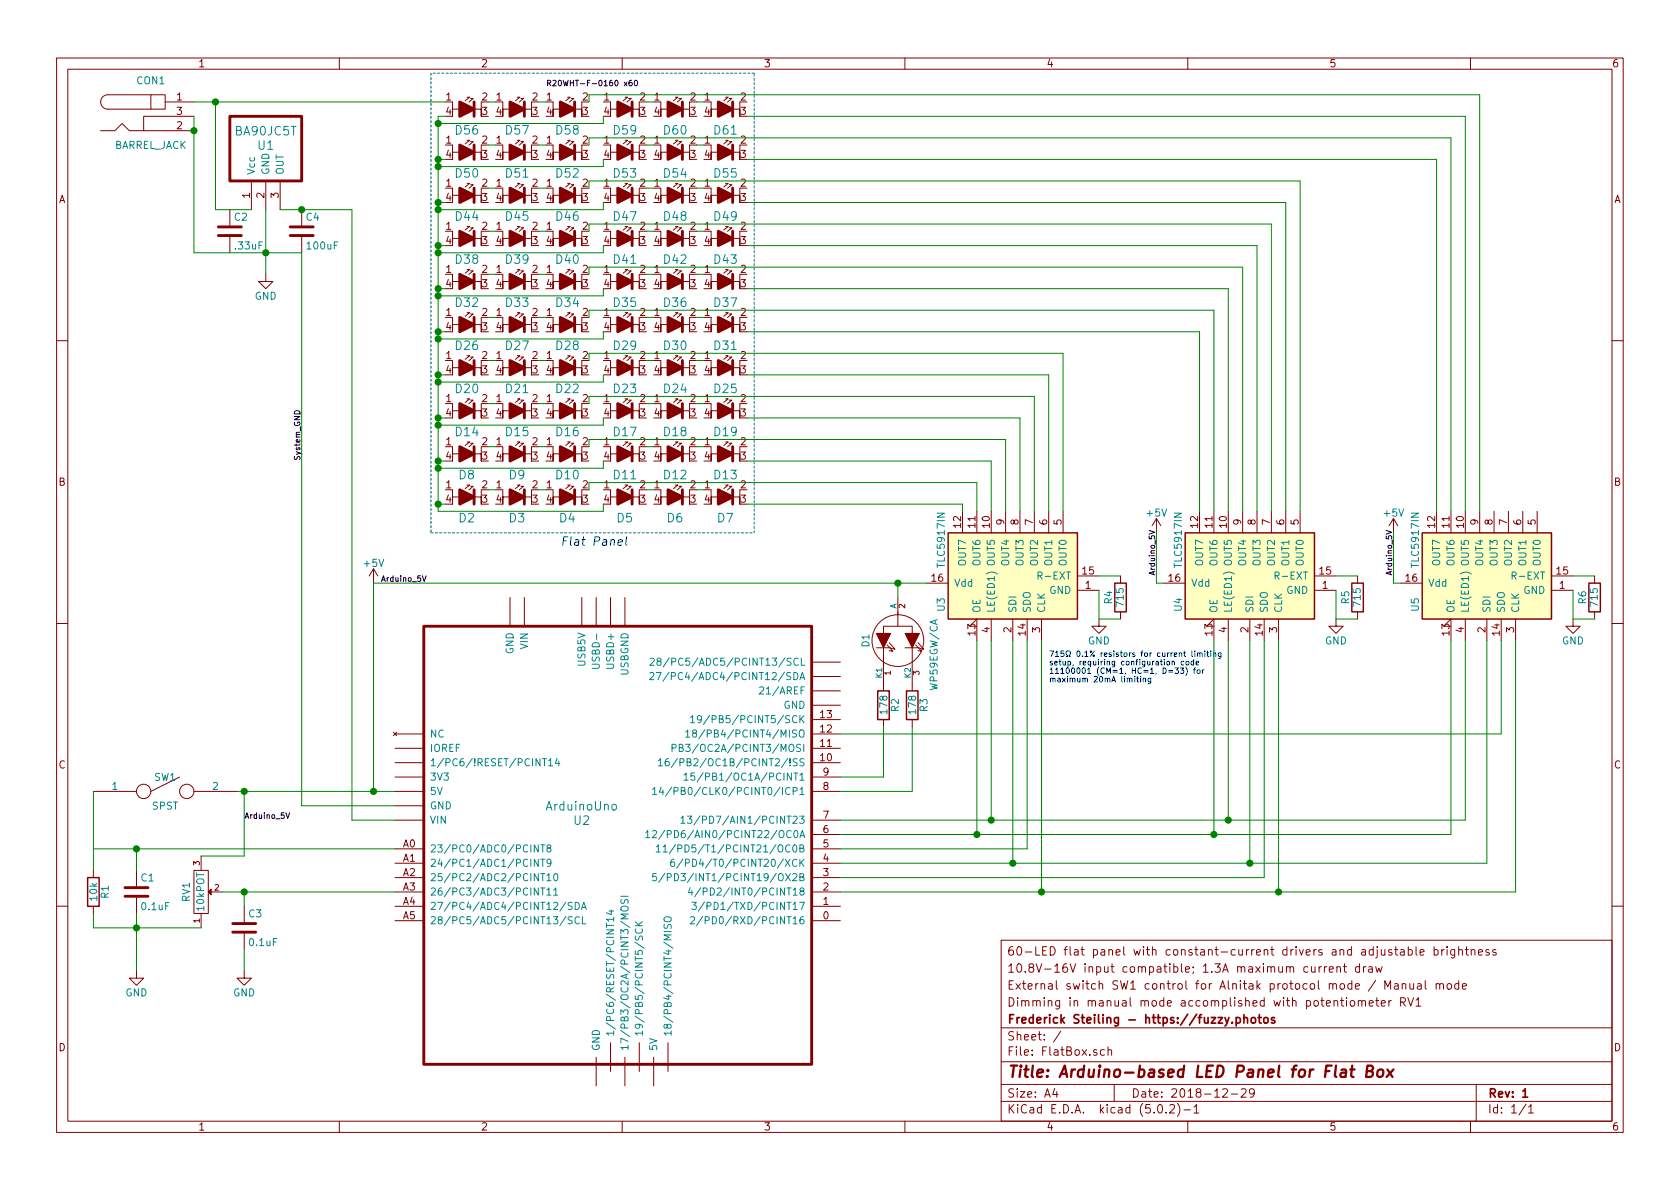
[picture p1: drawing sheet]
<svg xmlns="http://www.w3.org/2000/svg" width="297mm" height="210mm" viewBox="0 0 297 210" stroke-linecap="round" stroke-linejoin="round" font-family="sans-serif">
<defs><g id="words">
<text font-size="2.8" fill="#840000" x="178" y="190.5">Title: Arduino-based LED Panel for Flat Box</text>
<g font-size="2.1" fill="#008484">
<text x="41.7" y="23.9">BA90JC5T</text>
<text x="80.6" y="23.8">D56</text>
<text x="89.5" y="23.8">D57</text>
<text x="98.4" y="23.8">D58</text>
<text x="108.6" y="23.8">D59</text>
<text x="117.4" y="23.8">D60</text>
<text x="126.3" y="23.8">D61</text>
<text x="45.6" y="26.5">U1</text>
<text x="80.6" y="31.4">D50</text>
<text x="89.5" y="31.4">D51</text>
<text x="98.4" y="31.4">D52</text>
<text x="108.6" y="31.4">D53</text>
<text x="117.4" y="31.4">D54</text>
<text x="126.3" y="31.4">D55</text>
<text x="80.6" y="39">D44</text>
<text x="89.5" y="39">D45</text>
<text x="98.4" y="39">D46</text>
<text x="108.6" y="39">D47</text>
<text x="117.4" y="39">D48</text>
<text x="126.3" y="39">D49</text>
<text x="80.6" y="46.7">D38</text>
<text x="89.5" y="46.7">D39</text>
<text x="98.4" y="46.7">D40</text>
<text x="108.6" y="46.7">D41</text>
<text x="117.4" y="46.7">D42</text>
<text x="126.3" y="46.7">D43</text>
<text x="80.6" y="54.3">D32</text>
<text x="89.5" y="54.3">D33</text>
<text x="98.4" y="54.3">D34</text>
<text x="108.6" y="54.3">D35</text>
<text x="117.4" y="54.3">D36</text>
<text x="126.3" y="54.3">D37</text>
<text x="80.6" y="61.9">D26</text>
<text x="89.5" y="61.9">D27</text>
<text x="98.4" y="61.9">D28</text>
<text x="108.6" y="61.9">D29</text>
<text x="117.4" y="61.9">D30</text>
<text x="126.3" y="61.9">D31</text>
<text x="80.6" y="69.5">D20</text>
<text x="89.5" y="69.5">D21</text>
<text x="98.4" y="69.5">D22</text>
<text x="108.6" y="69.5">D23</text>
<text x="117.4" y="69.5">D24</text>
<text x="126.3" y="69.5">D25</text>
<text x="80.6" y="77.1">D14</text>
<text x="89.5" y="77.1">D15</text>
<text x="98.4" y="77.1">D16</text>
<text x="108.6" y="77.1">D17</text>
<text x="117.4" y="77.1">D18</text>
<text x="126.3" y="77.1">D19</text>
<text x="81.2" y="84.8">D8</text>
<text x="90.1" y="84.8">D9</text>
<text x="98.4" y="84.8">D10</text>
<text x="108.6" y="84.8">D11</text>
<text x="117.4" y="84.8">D12</text>
<text x="126.3" y="84.8">D13</text>
<text x="81.2" y="92.4">D2</text>
<text x="90.1" y="92.4">D3</text>
<text x="99" y="92.4">D4</text>
<text x="109.1" y="92.4">D5</text>
<text x="118" y="92.4">D6</text>
<text x="126.9" y="92.4">D7</text>
<text x="96.7" y="143.3">ArduinoUno</text>
<text x="101.5" y="145.9">U2</text>
</g>
<text font-size="2.1" fill="#0000c2" x="99.1" y="96.5">Flat Panel</text>
<g font-size="2.1" fill="#840000">
<text x="178" y="172">10.8V-16V input compatible; 1.3A maximum current draw</text>
<text x="178" y="169">60-LED flat panel with constant-current drivers and adjustable brightness</text>
<text x="178" y="178">Dimming in manual mode accomplished with potentiometer RV1</text>
<text x="178" y="175">External switch SW1 control for Alnitak protocol mode / Manual mode</text>
<text x="178" y="184">Sheet: /</text>
<text x="178" y="181">Frederick Steiling - https://fuzzy.photos</text>
<text x="178" y="186.7">File: FlatBox.sch</text>
<text x="178" y="196.9">KiCad E.D.A. kicad (5.0.2)-1</text>
<text x="178" y="194.1">Size: A4</text>
<text x="200" y="194.1">Date: 2018-12-29</text>
<text x="263" y="194.1">Rev: 1</text>
<text x="263" y="196.9">Id: 1/1</text>
</g>
<g font-size="1.8" fill="#840000">
<text x="35" y="11.9">1</text>
<text x="85" y="11.9">2</text>
<text x="135" y="11.9">3</text>
<text x="185" y="11.9">4</text>
<text x="235" y="11.9">5</text>
<text x="285" y="11.9">6</text>
<text x="31.3" y="17.8">1</text>
<text x="78.9" y="17.8">1</text>
<text x="85.2" y="17.8">2</text>
<text x="87.8" y="17.8">1</text>
<text x="94.1" y="17.8">2</text>
<text x="96.6" y="17.8">1</text>
<text x="106.8" y="17.8">1</text>
<text x="113.2" y="17.8">2</text>
<text x="115.7" y="17.8">1</text>
<text x="122.1" y="17.8">2</text>
<text x="124.6" y="17.8">1</text>
<text x="131" y="17.8">2</text>
<text x="31.3" y="22.9">2</text>
<text x="31.3" y="20.3">3</text>
<text x="78.9" y="20.3">4</text>
<text x="85.2" y="20.3">3</text>
<text x="87.8" y="20.3">4</text>
<text x="94.1" y="20.3">3</text>
<text x="96.6" y="20.3">4</text>
<text x="103" y="20.3">3</text>
<text x="106.8" y="20.3">4</text>
<text x="113.2" y="20.3">3</text>
<text x="115.7" y="20.3">4</text>
<text x="122.1" y="20.3">3</text>
<text x="124.6" y="20.3">4</text>
<text x="131" y="20.3">3</text>
<text x="78.9" y="25.4">1</text>
<text x="78.9" y="27.9">4</text>
<text x="85.2" y="25.4">2</text>
<text x="85.2" y="27.9">3</text>
<text x="87.8" y="25.4">1</text>
<text x="87.8" y="27.9">4</text>
<text x="94.1" y="25.4">2</text>
<text x="94.1" y="27.9">3</text>
<text x="96.6" y="25.4">1</text>
<text x="96.6" y="27.9">4</text>
<text x="103" y="27.9">3</text>
<text x="106.8" y="25.4">1</text>
<text x="106.8" y="27.9">4</text>
<text x="113.2" y="25.4">2</text>
<text x="113.2" y="27.9">3</text>
<text x="115.7" y="25.4">1</text>
<text x="115.7" y="27.9">4</text>
<text x="122.1" y="25.4">2</text>
<text x="122.1" y="27.9">3</text>
<text x="124.6" y="25.4">1</text>
<text x="124.6" y="27.9">4</text>
<text x="131" y="25.4">2</text>
<text x="131" y="27.9">3</text>
<text x="10.4" y="35.9">A</text>
<text x="44.2" y="35" transform="rotate(-90 44.2 35)">1</text>
<text x="46.7" y="35" transform="rotate(-90 46.7 35)">2</text>
<text x="49.3" y="35" transform="rotate(-90 49.3 35)">3</text>
<text x="78.9" y="33">1</text>
<text x="78.9" y="35.6">4</text>
<text x="85.2" y="33">2</text>
<text x="85.2" y="35.6">3</text>
<text x="87.8" y="33">1</text>
<text x="87.8" y="35.6">4</text>
<text x="94.1" y="33">2</text>
<text x="94.1" y="35.6">3</text>
<text x="96.6" y="33">1</text>
<text x="96.6" y="35.6">4</text>
<text x="103" y="35.6">3</text>
<text x="106.8" y="33">1</text>
<text x="106.8" y="35.6">4</text>
<text x="113.2" y="33">2</text>
<text x="113.2" y="35.6">3</text>
<text x="115.7" y="33">1</text>
<text x="115.7" y="35.6">4</text>
<text x="122.1" y="33">2</text>
<text x="122.1" y="35.6">3</text>
<text x="124.6" y="33">1</text>
<text x="124.6" y="35.6">4</text>
<text x="131" y="33">2</text>
<text x="131" y="35.6">3</text>
<text x="285.4" y="35.9">A</text>
<text x="78.9" y="40.6">1</text>
<text x="85.2" y="40.6">2</text>
<text x="87.8" y="40.6">1</text>
<text x="94.1" y="40.6">2</text>
<text x="96.6" y="40.6">1</text>
<text x="106.8" y="40.6">1</text>
<text x="113.2" y="40.6">2</text>
<text x="115.7" y="40.6">1</text>
<text x="122.1" y="40.6">2</text>
<text x="124.6" y="40.6">1</text>
<text x="131" y="40.6">2</text>
<text x="78.9" y="43.2">4</text>
<text x="85.2" y="43.2">3</text>
<text x="87.8" y="43.2">4</text>
<text x="94.1" y="43.2">3</text>
<text x="96.6" y="43.2">4</text>
<text x="103" y="43.2">3</text>
<text x="106.8" y="43.2">4</text>
<text x="113.2" y="43.2">3</text>
<text x="115.7" y="43.2">4</text>
<text x="122.1" y="43.2">3</text>
<text x="124.6" y="43.2">4</text>
<text x="131" y="43.2">3</text>
<text x="78.9" y="48.3">1</text>
<text x="78.9" y="50.8">4</text>
<text x="85.2" y="48.3">2</text>
<text x="85.2" y="50.8">3</text>
<text x="87.8" y="48.3">1</text>
<text x="87.8" y="50.8">4</text>
<text x="94.1" y="48.3">2</text>
<text x="94.1" y="50.8">3</text>
<text x="96.6" y="48.3">1</text>
<text x="96.6" y="50.8">4</text>
<text x="103" y="50.8">3</text>
<text x="106.8" y="48.3">1</text>
<text x="106.8" y="50.8">4</text>
<text x="113.2" y="48.3">2</text>
<text x="113.2" y="50.8">3</text>
<text x="115.7" y="48.3">1</text>
<text x="115.7" y="50.8">4</text>
<text x="122.1" y="48.3">2</text>
<text x="122.1" y="50.8">3</text>
<text x="124.6" y="48.3">1</text>
<text x="124.6" y="50.8">4</text>
<text x="131" y="48.3">2</text>
<text x="131" y="50.8">3</text>
<text x="78.9" y="55.9">1</text>
<text x="78.9" y="58.4">4</text>
<text x="85.2" y="55.9">2</text>
<text x="85.2" y="58.4">3</text>
<text x="87.8" y="55.9">1</text>
<text x="87.8" y="58.4">4</text>
<text x="94.1" y="55.9">2</text>
<text x="94.1" y="58.4">3</text>
<text x="96.6" y="55.9">1</text>
<text x="96.6" y="58.4">4</text>
<text x="103" y="58.4">3</text>
<text x="106.8" y="55.9">1</text>
<text x="106.8" y="58.4">4</text>
<text x="113.2" y="55.9">2</text>
<text x="113.2" y="58.4">3</text>
<text x="115.7" y="55.9">1</text>
<text x="115.7" y="58.4">4</text>
<text x="122.1" y="55.9">2</text>
<text x="122.1" y="58.4">3</text>
<text x="124.6" y="55.9">1</text>
<text x="124.6" y="58.4">4</text>
<text x="131" y="55.9">2</text>
<text x="131" y="58.4">3</text>
<text x="78.9" y="63.5">1</text>
<text x="85.2" y="63.5">2</text>
<text x="87.8" y="63.5">1</text>
<text x="94.1" y="63.5">2</text>
<text x="96.6" y="63.5">1</text>
<text x="106.8" y="63.5">1</text>
<text x="113.2" y="63.5">2</text>
<text x="115.7" y="63.5">1</text>
<text x="122.1" y="63.5">2</text>
<text x="124.6" y="63.5">1</text>
<text x="131" y="63.5">2</text>
<text x="78.9" y="71.1">1</text>
<text x="78.9" y="66">4</text>
<text x="85.2" y="71.1">2</text>
<text x="85.2" y="66">3</text>
<text x="87.8" y="66">4</text>
<text x="87.8" y="71.1">1</text>
<text x="94.1" y="66">3</text>
<text x="94.1" y="71.1">2</text>
<text x="96.6" y="66">4</text>
<text x="96.6" y="71.1">1</text>
<text x="103" y="66">3</text>
<text x="106.8" y="66">4</text>
<text x="106.8" y="71.1">1</text>
<text x="113.2" y="66">3</text>
<text x="113.2" y="71.1">2</text>
<text x="115.7" y="66">4</text>
<text x="115.7" y="71.1">1</text>
<text x="122.1" y="66">3</text>
<text x="122.1" y="71.1">2</text>
<text x="124.6" y="66">4</text>
<text x="124.6" y="71.1">1</text>
<text x="131" y="66">3</text>
<text x="131" y="71.1">2</text>
<text x="78.9" y="73.7">4</text>
<text x="85.2" y="73.7">3</text>
<text x="87.8" y="73.7">4</text>
<text x="94.1" y="73.7">3</text>
<text x="96.6" y="73.7">4</text>
<text x="103" y="73.7">3</text>
<text x="106.8" y="73.7">4</text>
<text x="113.2" y="73.7">3</text>
<text x="115.7" y="73.7">4</text>
<text x="122.1" y="73.7">3</text>
<text x="124.6" y="73.7">4</text>
<text x="131" y="73.7">3</text>
<text x="78.9" y="78.7">1</text>
<text x="78.9" y="81.3">4</text>
<text x="85.2" y="78.7">2</text>
<text x="85.2" y="81.3">3</text>
<text x="87.8" y="78.7">1</text>
<text x="87.8" y="81.3">4</text>
<text x="94.1" y="78.7">2</text>
<text x="94.1" y="81.3">3</text>
<text x="96.6" y="78.7">1</text>
<text x="96.6" y="81.3">4</text>
<text x="103" y="81.3">3</text>
<text x="106.8" y="78.7">1</text>
<text x="106.8" y="81.3">4</text>
<text x="113.2" y="78.7">2</text>
<text x="113.2" y="81.3">3</text>
<text x="115.7" y="78.7">1</text>
<text x="115.7" y="81.3">4</text>
<text x="122.1" y="78.7">2</text>
<text x="122.1" y="81.3">3</text>
<text x="124.6" y="78.7">1</text>
<text x="124.6" y="81.3">4</text>
<text x="131" y="78.7">2</text>
<text x="131" y="81.3">3</text>
<text x="10.4" y="85.9">B</text>
<text x="78.9" y="86.4">1</text>
<text x="78.9" y="88.9">4</text>
<text x="85.2" y="86.4">2</text>
<text x="85.2" y="88.9">3</text>
<text x="87.8" y="86.4">1</text>
<text x="87.8" y="88.9">4</text>
<text x="94.1" y="86.4">2</text>
<text x="94.1" y="88.9">3</text>
<text x="96.6" y="86.4">1</text>
<text x="96.6" y="88.9">4</text>
<text x="103" y="88.9">3</text>
<text x="106.8" y="86.4">1</text>
<text x="106.8" y="88.9">4</text>
<text x="113.2" y="86.4">2</text>
<text x="113.2" y="88.9">3</text>
<text x="115.7" y="86.4">1</text>
<text x="115.7" y="88.9">4</text>
<text x="122.1" y="86.4">2</text>
<text x="122.1" y="88.9">3</text>
<text x="124.6" y="86.4">1</text>
<text x="124.6" y="88.9">4</text>
<text x="131" y="86.4">2</text>
<text x="131" y="88.9">3</text>
<text x="285.4" y="85.9">B</text>
<text x="169.9" y="93.3" transform="rotate(-90 169.9 93.3)">12</text>
<text x="172.5" y="93.3" transform="rotate(-90 172.5 93.3)">11</text>
<text x="175" y="93.3" transform="rotate(-90 175 93.3)">10</text>
<text x="177.5" y="92.8" transform="rotate(-90 177.5 92.8)">9</text>
<text x="180.1" y="92.8" transform="rotate(-90 180.1 92.8)">8</text>
<text x="182.6" y="92.8" transform="rotate(-90 182.6 92.8)">7</text>
<text x="185.2" y="92.8" transform="rotate(-90 185.2 92.8)">6</text>
<text x="187.7" y="92.8" transform="rotate(-90 187.7 92.8)">5</text>
<text x="211.8" y="93.3" transform="rotate(-90 211.8 93.3)">12</text>
<text x="214.4" y="93.3" transform="rotate(-90 214.4 93.3)">11</text>
<text x="216.9" y="93.3" transform="rotate(-90 216.9 93.3)">10</text>
<text x="219.5" y="92.8" transform="rotate(-90 219.5 92.8)">9</text>
<text x="222" y="92.8" transform="rotate(-90 222 92.8)">8</text>
<text x="224.5" y="92.8" transform="rotate(-90 224.5 92.8)">7</text>
<text x="227.1" y="92.8" transform="rotate(-90 227.1 92.8)">6</text>
<text x="229.6" y="92.8" transform="rotate(-90 229.6 92.8)">5</text>
<text x="253.7" y="93.3" transform="rotate(-90 253.7 93.3)">12</text>
<text x="256.3" y="93.3" transform="rotate(-90 256.3 93.3)">11</text>
<text x="258.8" y="93.3" transform="rotate(-90 258.8 93.3)">10</text>
<text x="261.4" y="92.8" transform="rotate(-90 261.4 92.8)">9</text>
<text x="263.9" y="92.8" transform="rotate(-90 263.9 92.8)">8</text>
<text x="266.4" y="92.8" transform="rotate(-90 266.4 92.8)">7</text>
<text x="269" y="92.8" transform="rotate(-90 269 92.8)">6</text>
<text x="271.5" y="92.8" transform="rotate(-90 271.5 92.8)">5</text>
<text x="191.4" y="101.6">15</text>
<text x="233.3" y="101.6">15</text>
<text x="275.3" y="101.6">15</text>
<text x="164.8" y="102.9">16</text>
<text x="191.9" y="104.1">1</text>
<text x="206.7" y="102.9">16</text>
<text x="233.8" y="104.1">1</text>
<text x="248.6" y="102.9">16</text>
<text x="275.7" y="104.1">1</text>
<text x="172.5" y="112.3" transform="rotate(-90 172.5 112.3)">13</text>
<text x="175" y="111.9" transform="rotate(-90 175 111.9)">4</text>
<text x="178.8" y="111.9" transform="rotate(-90 178.8 111.9)">2</text>
<text x="181.4" y="112.3" transform="rotate(-90 181.4 112.3)">14</text>
<text x="183.9" y="111.9" transform="rotate(-90 183.9 111.9)">3</text>
<text x="214.4" y="112.3" transform="rotate(-90 214.4 112.3)">13</text>
<text x="216.9" y="111.9" transform="rotate(-90 216.9 111.9)">4</text>
<text x="220.7" y="111.9" transform="rotate(-90 220.7 111.9)">2</text>
<text x="223.3" y="112.3" transform="rotate(-90 223.3 112.3)">14</text>
<text x="225.8" y="111.9" transform="rotate(-90 225.8 111.9)">3</text>
<text x="256.3" y="112.3" transform="rotate(-90 256.3 112.3)">13</text>
<text x="258.8" y="111.9" transform="rotate(-90 258.8 111.9)">4</text>
<text x="262.6" y="111.9" transform="rotate(-90 262.6 111.9)">2</text>
<text x="265.2" y="112.3" transform="rotate(-90 265.2 112.3)">14</text>
<text x="267.7" y="111.9" transform="rotate(-90 267.7 111.9)">3</text>
<text x="145.1" y="129.5">12</text>
<text x="145.1" y="127">13</text>
<text x="10.4" y="135.9">C</text>
<text x="145.1" y="134.6">10</text>
<text x="145.1" y="132.1">11</text>
<text x="145.6" y="137.2">9</text>
<text x="285.4" y="135.9">C</text>
<text x="145.6" y="139.7">8</text>
<text x="71.3" y="149.9">A0</text>
<text x="145.6" y="149.9">5</text>
<text x="145.6" y="147.3">6</text>
<text x="145.6" y="144.8">7</text>
<text x="71.3" y="152.4">A1</text>
<text x="71.3" y="154.9">A2</text>
<text x="145.6" y="154.9">3</text>
<text x="145.6" y="152.4">4</text>
<text x="71.3" y="157.5">A3</text>
<text x="71.3" y="160">A4</text>
<text x="145.6" y="160">1</text>
<text x="145.6" y="157.5">2</text>
<text x="71.3" y="162.6">A5</text>
<text x="145.6" y="162.6">0</text>
<text x="10.4" y="185.9">D</text>
<text x="285.4" y="185.9">D</text>
<text x="35" y="199.9">1</text>
<text x="85" y="199.9">2</text>
<text x="135" y="199.9">3</text>
<text x="185" y="199.9">4</text>
<text x="235" y="199.9">5</text>
<text x="285" y="199.9">6</text>
</g>
<g font-size="1.8" fill="#008484">
<text x="24.2" y="14.9">CON1</text>
<text x="20.1" y="26.3">BARREL_JACK</text>
<text x="45.1" y="31" transform="rotate(-90 45.1 31)">Vcc</text>
<text x="47.6" y="31" transform="rotate(-90 47.6 31)">GND</text>
<text x="50.2" y="31" transform="rotate(-90 50.2 31)">OUT</text>
<text x="41.5" y="39">C2</text>
<text x="54.2" y="39">C4</text>
<text x="41.7" y="44.1">.33uF</text>
<text x="54.4" y="44.1">100uF</text>
<text x="45" y="53">GND</text>
<text x="202.9" y="91.4">+5V</text>
<text x="244.8" y="91.4">+5V</text>
<text x="64.4" y="100.2">+5V</text>
<text x="167.1" y="100" transform="rotate(-90 167.1 100)">TLC5917IN</text>
<text x="170.8" y="100" transform="rotate(-90 170.8 100)">OUT7</text>
<text x="173.4" y="100" transform="rotate(-90 173.4 100)">OUT6</text>
<text x="175.9" y="100" transform="rotate(-90 175.9 100)">OUT5</text>
<text x="178.4" y="100" transform="rotate(-90 178.4 100)">OUT4</text>
<text x="181" y="100" transform="rotate(-90 181 100)">OUT3</text>
<text x="183.5" y="100" transform="rotate(-90 183.5 100)">OUT2</text>
<text x="186.1" y="100" transform="rotate(-90 186.1 100)">OUT1</text>
<text x="188.6" y="100" transform="rotate(-90 188.6 100)">OUT0</text>
<text x="209" y="100" transform="rotate(-90 209 100)">TLC5917IN</text>
<text x="212.7" y="100" transform="rotate(-90 212.7 100)">OUT7</text>
<text x="215.3" y="100" transform="rotate(-90 215.3 100)">OUT6</text>
<text x="217.8" y="100" transform="rotate(-90 217.8 100)">OUT5</text>
<text x="220.3" y="100" transform="rotate(-90 220.3 100)">OUT4</text>
<text x="222.9" y="100" transform="rotate(-90 222.9 100)">OUT3</text>
<text x="225.4" y="100" transform="rotate(-90 225.4 100)">OUT2</text>
<text x="228" y="100" transform="rotate(-90 228 100)">OUT1</text>
<text x="230.5" y="100" transform="rotate(-90 230.5 100)">OUT0</text>
<text x="250.9" y="100" transform="rotate(-90 250.9 100)">TLC5917IN</text>
<text x="254.6" y="100" transform="rotate(-90 254.6 100)">OUT7</text>
<text x="257.2" y="100" transform="rotate(-90 257.2 100)">OUT6</text>
<text x="259.7" y="100" transform="rotate(-90 259.7 100)">OUT5</text>
<text x="262.3" y="100" transform="rotate(-90 262.3 100)">OUT4</text>
<text x="264.8" y="100" transform="rotate(-90 264.8 100)">OUT3</text>
<text x="267.3" y="100" transform="rotate(-90 267.3 100)">OUT2</text>
<text x="269.9" y="100" transform="rotate(-90 269.9 100)">OUT1</text>
<text x="272.4" y="100" transform="rotate(-90 272.4 100)">OUT0</text>
<text x="168.7" y="103.8">Vdd</text>
<text x="184.2" y="102.5">R-EXT</text>
<text x="185.5" y="105">GND</text>
<text x="196.6" y="106.8" transform="rotate(-90 196.6 106.8)">R4</text>
<text x="198.7" y="107.1" transform="rotate(-90 198.7 107.1)">715</text>
<text x="210.6" y="103.8">Vdd</text>
<text x="226.1" y="102.5">R-EXT</text>
<text x="227.5" y="105">GND</text>
<text x="238.6" y="106.8" transform="rotate(-90 238.6 106.8)">R5</text>
<text x="240.6" y="107.1" transform="rotate(-90 240.6 107.1)">715</text>
<text x="252.5" y="103.8">Vdd</text>
<text x="268" y="102.5">R-EXT</text>
<text x="269.4" y="105">GND</text>
<text x="280.5" y="106.8" transform="rotate(-90 280.5 106.8)">R6</text>
<text x="282.5" y="107.1" transform="rotate(-90 282.5 107.1)">715</text>
<text x="167.1" y="108" transform="rotate(-90 167.1 108)">U3</text>
<text x="173.4" y="108.5" transform="rotate(-90 173.4 108.5)">OE</text>
<text x="175.9" y="108.5" transform="rotate(-90 175.9 108.5)">LE(ED1)</text>
<text x="179.7" y="108.5" transform="rotate(-90 179.7 108.5)">SDI</text>
<text x="182.2" y="108.5" transform="rotate(-90 182.2 108.5)">SDO</text>
<text x="184.8" y="108.5" transform="rotate(-90 184.8 108.5)">CLK</text>
<text x="192.4" y="114">GND</text>
<text x="209" y="108" transform="rotate(-90 209 108)">U4</text>
<text x="215.3" y="108.5" transform="rotate(-90 215.3 108.5)">OE</text>
<text x="217.8" y="108.5" transform="rotate(-90 217.8 108.5)">LE(ED1)</text>
<text x="221.6" y="108.5" transform="rotate(-90 221.6 108.5)">SDI</text>
<text x="224.2" y="108.5" transform="rotate(-90 224.2 108.5)">SDO</text>
<text x="226.7" y="108.5" transform="rotate(-90 226.7 108.5)">CLK</text>
<text x="234.3" y="114">GND</text>
<text x="250.9" y="108" transform="rotate(-90 250.9 108)">U5</text>
<text x="257.2" y="108.5" transform="rotate(-90 257.2 108.5)">OE</text>
<text x="259.7" y="108.5" transform="rotate(-90 259.7 108.5)">LE(ED1)</text>
<text x="263.5" y="108.5" transform="rotate(-90 263.5 108.5)">SDI</text>
<text x="266.1" y="108.5" transform="rotate(-90 266.1 108.5)">SDO</text>
<text x="268.6" y="108.5" transform="rotate(-90 268.6 108.5)">CLK</text>
<text x="276.2" y="114">GND</text>
<text x="90.8" y="115.7" transform="rotate(-90 90.8 115.7)">GND</text>
<text x="93.3" y="114.7" transform="rotate(-90 93.3 114.7)">VIN</text>
<text x="103.5" y="117.6" transform="rotate(-90 103.5 117.6)">USB5V</text>
<text x="106" y="117.3" transform="rotate(-90 106 117.3)">USBD-</text>
<text x="108.6" y="117.8" transform="rotate(-90 108.6 117.8)">USBD+</text>
<text x="111.1" y="119.4" transform="rotate(-90 111.1 119.4)">USBGND</text>
<text x="119.5" y="117.7">28/PC5/ADC5/PCINT13/SCL</text>
<text x="153.7" y="114.4" transform="rotate(-90 153.7 114.4)">D1</text>
<text x="119.3" y="120.3">27/PC4/ADC4/PCINT12/SDA</text>
<text x="135.2" y="122.8">21/AREF</text>
<text x="138.6" y="125.3">GND</text>
<text x="158.9" y="125.8" transform="rotate(-90 158.9 125.8)">R2</text>
<text x="164" y="125.8" transform="rotate(-90 164 125.8)">R3</text>
<text x="165.8" y="121.9" transform="rotate(-90 165.8 121.9)">WP59EGW/CA</text>
<text x="75.9" y="130.4">NC</text>
<text x="124.8" y="130.4">18/PB4/PCINT4/MISO</text>
<text x="125.6" y="127.9">19/PB5/PCINT5/SCK</text>
<text x="156.9" y="126.2" transform="rotate(-90 156.9 126.2)">178</text>
<text x="162" y="126.2" transform="rotate(-90 162 126.2)">178</text>
<text x="75.9" y="135.5">1/PC6/!RESET/PCINT14</text>
<text x="75.9" y="133">IOREF</text>
<text x="121" y="135.5">16/PB2/OC1B/PCINT2/!SS</text>
<text x="121.8" y="133">PB3/OC2A/PCINT3/MOSI</text>
<text x="19.8" y="139.7">1</text>
<text x="26.9" y="143.2">SPST</text>
<text x="27.3" y="138.1">SW1</text>
<text x="37.6" y="139.7">2</text>
<text x="75.9" y="138">3V3</text>
<text x="75.9" y="140.6">5V</text>
<text x="75.9" y="143.1">GND</text>
<text x="120.3" y="140.6">14/PB0/CLK0/PCINT0/ICP1</text>
<text x="124.4" y="138">15/PB1/OC1A/PCINT1</text>
<text x="75.9" y="145.7">VIN</text>
<text x="118.9" y="148.2">12/PD6/AIN0/PCINT22/OC0A</text>
<text x="124.3" y="145.7">13/PD7/AIN1/PCINT23</text>
<text x="25" y="155.9">C1</text>
<text x="75.9" y="150.7">23/PC0/ADC0/PCINT8</text>
<text x="75.9" y="153.3">24/PC1/ADC1/PCINT9</text>
<text x="75.9" y="155.8">25/PC2/ADC2/PCINT10</text>
<text x="120.2" y="155.8">5/PD3/INT1/PCINT19/OX2B</text>
<text x="120.9" y="150.7">11/PD5/T1/PCINT21/OC0B</text>
<text x="123" y="153.3">6/PD4/T0/PCINT20/XCK</text>
<text x="17.2" y="159.2" transform="rotate(-90 17.2 159.2)">10k</text>
<text x="19.2" y="158.8" transform="rotate(-90 19.2 158.8)">R1</text>
<text x="25.1" y="161">0.1uF</text>
<text x="33.6" y="159.4" transform="rotate(-90 33.6 159.4)">RV1</text>
<text x="36.1" y="161" transform="rotate(-90 36.1 161)">10kPOT</text>
<text x="75.9" y="158.4">26/PC3/ADC3/PCINT11</text>
<text x="75.9" y="160.9">27/PC4/ADC4/PCINT12/SDA</text>
<text x="125.5" y="158.4">4/PD2/INT0/PCINT18</text>
<text x="125.8" y="160.9">3/PD1/TXD/PCINT17</text>
<text x="44" y="162.2">C3</text>
<text x="44.2" y="167.3">0.1uF</text>
<text x="75.9" y="163.4">28/PC5/ADC5/PCINT13/SCL</text>
<text x="125.6" y="163.4">2/PD0/RXD/PCINT16</text>
<text x="22.2" y="176.2">GND</text>
<text x="41.2" y="176.2">GND</text>
<text x="106" y="185.9" transform="rotate(-90 106 185.9)">GND</text>
<text x="108.6" y="183.4" transform="rotate(-90 108.6 183.4)">1/PC6/RESET/PCINT14</text>
<text x="111.1" y="185.9" transform="rotate(-90 111.1 185.9)">17/PB3/OC2A/PCINT3/MOSI</text>
<text x="113.7" y="183.4" transform="rotate(-90 113.7 183.4)">19/PB5/PCINT5/SCK</text>
<text x="116.2" y="185.9" transform="rotate(-90 116.2 185.9)">5V</text>
<text x="118.7" y="183.4" transform="rotate(-90 118.7 183.4)">18/PB4/PCINT4/MISO</text>
</g>
<g font-size="1.8" fill="#008400">
<text x="103" y="17.8">2</text>
<text x="103" y="25.4">2</text>
<text x="103" y="33">2</text>
<text x="103" y="40.6">2</text>
<text x="103" y="48.3">2</text>
<text x="103" y="55.9">2</text>
<text x="103" y="63.5">2</text>
<text x="103" y="71.1">2</text>
<text x="103" y="78.7">2</text>
<text x="103" y="86.4">2</text>
</g>
<g font-size="1.4">
<text x="96.5" y="15.2">R20WHT-F-0160 x60</text>
<text x="53.1" y="81.5" transform="rotate(-90 53.1 81.5)">System_GND</text>
<text x="204.2" y="101.8" transform="rotate(-90 204.2 101.8)">Arduino_5V</text>
<text x="246.1" y="101.8" transform="rotate(-90 246.1 101.8)">Arduino_5V</text>
<text x="67.3" y="102.9">Arduino_5V</text>
<text x="43.2" y="144.8">Arduino_5V</text>
</g>
<g font-size="1.4" fill="#008484">
<text x="158.5" y="107.7" transform="rotate(-90 158.5 107.7)">A</text>
<text x="156" y="119.9" transform="rotate(-90 156 119.9)">K1</text>
<text x="161" y="119.9" transform="rotate(-90 161 119.9)">K2</text>
</g>
<g font-size="1.4" fill="#840000">
<text x="160" y="107.6" transform="rotate(-90 160 107.6)">2</text>
<text x="157.5" y="119.4" transform="rotate(-90 157.5 119.4)">1</text>
<text x="162.6" y="119.4" transform="rotate(-90 162.6 119.4)">3</text>
<text x="35.3" y="153" transform="rotate(-90 35.3 153)">3</text>
<text x="38" y="157.5">2</text>
<text x="35.3" y="163.2" transform="rotate(-90 35.3 163.2)">1</text>
</g>
<g font-size="1.4" fill="#0000c2">
<text x="185.4" y="116.1">715 0.1% resistors for current limiting</text>
<text x="185.4" y="117.6">setup, requiring configuration code</text>
<text x="185.4" y="119.1">11100001 (CM=1, HC=1, D=33) for</text>
<text x="185.4" y="120.6">maximum 20mA limiting</text>
</g>
</g></defs>
<g fill="none" stroke="#840000" stroke-width=".18">
<path d="M10 10.3h277v189.9h-277zM12 12.2h273v186.1h-273zM26.7 16.8h2.5v2.5h-2.5zM26.7 16.8h-7.7a1.27 1.27 0 0 0-1.2 1.2 1.27 1.27 0 0 0 1.2 1.3h7.7M29.2 18h5.1M60 10.3v1.9M80 18v2.6v-1.3h1.3M82.6 17.2h.4l-.8 .6M83.2 17.4h.5l-.8 .7M85.1 18v2.6v-1.3h-1.3M88.9 18v2.6v-1.3h1.3M91.5 17.2h.4l-.8 .6"/>
<path d="M92.1 17.4h.5l-.8 .7M94 18v2.6v-1.3h-1.3M97.8 18v2.6v-1.3h1.3M100.4 17.2h.4l-.8 .6M101 17.4h.4l-.7 .7M102.9 18v2.6v-1.3h-1.3M107.9 18v2.6v-1.3h1.3M110 10.3v1.9M110.5 17.2h.5l-.8 .6M111.2 17.4h.4l-.8 .7M113 18v2.6v-1.3h-1.2M116.8 18v2.6v-1.3h1.3"/>
<path d="M119.4 17.2h.5l-.8 .6M120 17.4h.5l-.8 .7M121.9 18v2.6v-1.3h-1.3M125.7 18v2.6v-1.3h1.3M128.3 17.2h.5l-.8 .6M128.9 17.4h.5l-.8 .7M130.8 18v2.6v-1.3h-1.3M160 10.3v1.9M210 10.3v1.9M260 10.3v1.9M17.8 23.1h2.5l1.3-1.3 1.3 1.3h11.4M34.3 20.6h-8.9v2.5"/>
<path d="M40.6 37.1v2.8M44.4 32v5.1M47 32v5.1M49.5 32v5.1M53.3 37.1v2.8M80 33.3v2.5v-1.3h1.3M80 25.6v2.6v-1.3h1.3M82.6 32.4h.4l-.8 .7M82.6 24.8h.4l-.8 .6M83.2 32.7h.5l-.8 .6M83.2 25h.5l-.8 .7M85.1 33.3v2.5v-1.3h-1.3"/>
<path d="M85.1 25.6v2.6v-1.3h-1.3M88.9 33.3v2.5v-1.3h1.3M88.9 25.6v2.6v-1.3h1.3M91.5 32.4h.4l-.8 .7M91.5 24.8h.4l-.8 .6M92.1 32.7h.5l-.8 .6M92.1 25h.5l-.8 .7M94 33.3v2.5v-1.3h-1.3M94 25.6v2.6v-1.3h-1.3M97.8 25.6v2.6v-1.3h1.3M97.8 33.3v2.5v-1.3h1.3M100.4 24.8h.4l-.8 .6"/>
<path d="M100.4 32.4h.4l-.8 .7M101 25h.4l-.7 .7M101 32.7h.4l-.7 .6M102.9 25.6v2.6v-1.3h-1.3M102.9 33.3v2.5v-1.3h-1.3M107.9 25.6v2.6v-1.3h1.3M107.9 33.3v2.5v-1.3h1.3M110.5 24.8h.5l-.8 .6M110.5 32.4h.5l-.8 .7M111.2 25h.4l-.8 .7M111.2 32.7h.4l-.8 .6M113 25.6v2.6v-1.3h-1.2"/>
<path d="M113 33.3v2.5v-1.3h-1.2M116.8 25.6v2.6v-1.3h1.3M116.8 33.3v2.5v-1.3h1.3M119.4 24.8h.5l-.8 .6M119.4 32.4h.5l-.8 .7M120 25h.5l-.8 .7M120 32.7h.5l-.8 .6M121.9 25.6v2.6v-1.3h-1.3M121.9 33.3v2.5v-1.3h-1.3M125.7 25.6v2.6v-1.3h1.3M125.7 33.3v2.5v-1.3h1.3M128.3 24.8h.5l-.8 .6"/>
<path d="M128.3 32.4h.5l-.8 .7M128.9 25h.5l-.8 .7M128.9 32.7h.5l-.8 .6M130.8 25.6v2.6v-1.3h-1.3M130.8 33.3v2.5v-1.3h-1.3M40.6 41.9v2.8M47 48.5v1.3h1.3l-1.3 1.2-1.3-1.2h1.3M53.3 41.9v2.8M80 40.9v2.5v-1.2h1.3M80 48.5v2.5v-1.2h1.3M80 56.1v2.6v-1.3h1.3M82.6 40.1h.4l-.8 .6"/>
<path d="M82.6 47.7h.4l-.8 .6M82.6 55.3h.4l-.8 .6M83.2 40.3h.5l-.8 .6M83.2 47.9h.5l-.8 .6M83.2 55.5h.5l-.8 .7M85.1 40.9v2.5v-1.2h-1.3M85.1 48.5v2.5v-1.2h-1.3M85.1 56.1v2.6v-1.3h-1.3M88.9 48.5v2.5v-1.2h1.3M88.9 56.1v2.6v-1.3h1.3M88.9 40.9v2.5v-1.2h1.3M91.5 47.7h.4l-.8 .6"/>
<path d="M91.5 55.3h.4l-.8 .6M91.5 40.1h.4l-.8 .6M92.1 47.9h.5l-.8 .6M92.1 55.5h.5l-.8 .7M92.1 40.3h.5l-.8 .6M94 48.5v2.5v-1.2h-1.3M94 56.1v2.6v-1.3h-1.3M94 40.9v2.5v-1.2h-1.3M97.8 48.5v2.5v-1.2h1.3M97.8 56.1v2.6v-1.3h1.3M97.8 40.9v2.5v-1.2h1.3M100.4 47.7h.4l-.8 .6"/>
<path d="M100.4 55.3h.4l-.8 .6M100.4 40.1h.4l-.8 .6M101 47.9h.4l-.7 .6M101 55.5h.4l-.7 .7M101 40.3h.4l-.7 .6M102.9 48.5v2.5v-1.2h-1.3M102.9 56.1v2.6v-1.3h-1.3M102.9 40.9v2.5v-1.2h-1.3M107.9 40.9v2.5v-1.2h1.3M107.9 48.5v2.5v-1.2h1.3M107.9 56.1v2.6v-1.3h1.3M110.5 40.1h.5l-.8 .6"/>
<path d="M110.5 47.7h.5l-.8 .6M110.5 55.3h.5l-.8 .6M111.2 40.3h.4l-.8 .6M111.2 47.9h.4l-.8 .6M111.2 55.5h.4l-.8 .7M113 40.9v2.5v-1.2h-1.2M113 48.5v2.5v-1.2h-1.2M113 56.1v2.6v-1.3h-1.2M116.8 40.9v2.5v-1.2h1.3M116.8 48.5v2.5v-1.2h1.3M116.8 56.1v2.6v-1.3h1.3M119.4 40.1h.5l-.8 .6"/>
<path d="M119.4 47.7h.5l-.8 .6M119.4 55.3h.5l-.8 .6M120 40.3h.5l-.8 .6M120 47.9h.5l-.8 .6M120 55.5h.5l-.8 .7M121.9 40.9v2.5v-1.2h-1.3M121.9 48.5v2.5v-1.2h-1.3M121.9 56.1v2.6v-1.3h-1.3M125.7 40.9v2.5v-1.2h1.3M125.7 48.5v2.5v-1.2h1.3M125.7 56.1v2.6v-1.3h1.3M128.3 40.1h.5l-.8 .6"/>
<path d="M128.3 47.7h.5l-.8 .6M128.3 55.3h.5l-.8 .6M128.9 40.3h.5l-.8 .6M128.9 47.9h.5l-.8 .6M128.9 55.5h.5l-.8 .7M130.8 40.9v2.5v-1.2h-1.3M130.8 48.5v2.5v-1.2h-1.3M130.8 56.1v2.6v-1.3h-1.3M10 60.2h2M80 71.4v2.5v-1.3h1.3M80 63.7v2.6v-1.3h1.3M80 79v2.5v-1.2h1.3"/>
<path d="M82.6 70.5h.4l-.8 .7M82.6 62.9h.4l-.8 .6M82.6 78.2h.4l-.8 .6M83.2 70.8h.5l-.8 .6M83.2 63.1h.5l-.8 .7M83.2 78.4h.5l-.8 .6M85.1 71.4v2.5v-1.3h-1.3M85.1 63.7v2.6v-1.3h-1.3M85.1 79v2.5v-1.2h-1.3M88.9 63.7v2.6v-1.3h1.3M88.9 71.4v2.5v-1.3h1.3M88.9 79v2.5v-1.2h1.3"/>
<path d="M91.5 62.9h.4l-.8 .6M91.5 70.5h.4l-.8 .7M91.5 78.2h.4l-.8 .6M92.1 63.1h.5l-.8 .7M92.1 70.8h.5l-.8 .6M92.1 78.4h.5l-.8 .6M94 63.7v2.6v-1.3h-1.3M94 71.4v2.5v-1.3h-1.3M94 79v2.5v-1.2h-1.3M97.8 63.7v2.6v-1.3h1.3M97.8 71.4v2.5v-1.3h1.3M97.8 79v2.5v-1.2h1.3"/>
<path d="M100.4 62.9h.4l-.8 .6M100.4 70.5h.4l-.8 .7M100.4 78.2h.4l-.8 .6M101 63.1h.4l-.7 .7M101 70.8h.4l-.7 .6M101 78.4h.4l-.7 .6M102.9 63.7v2.6v-1.3h-1.3M102.9 71.4v2.5v-1.3h-1.3M102.9 79v2.5v-1.2h-1.3M107.9 63.7v2.6v-1.3h1.3M107.9 71.4v2.5v-1.3h1.3M107.9 79v2.5v-1.2h1.3"/>
<path d="M110.5 62.9h.5l-.8 .6M110.5 70.5h.5l-.8 .7M110.5 78.2h.5l-.8 .6M111.2 63.1h.4l-.8 .7M111.2 70.8h.4l-.8 .6M111.2 78.4h.4l-.8 .6M113 63.7v2.6v-1.3h-1.2M113 71.4v2.5v-1.3h-1.2M113 79v2.5v-1.2h-1.2M116.8 63.7v2.6v-1.3h1.3M116.8 71.4v2.5v-1.3h1.3M116.8 79v2.5v-1.2h1.3"/>
<path d="M119.4 62.9h.5l-.8 .6M119.4 70.5h.5l-.8 .7M119.4 78.2h.5l-.8 .6M120 63.1h.5l-.8 .7M120 70.8h.5l-.8 .6M120 78.4h.5l-.8 .6M121.9 63.7v2.6v-1.3h-1.3M121.9 71.4v2.5v-1.3h-1.3M121.9 79v2.5v-1.2h-1.3M125.7 63.7v2.6v-1.3h1.3M125.7 71.4v2.5v-1.3h1.3M125.7 79v2.5v-1.2h1.3"/>
<path d="M128.3 62.9h.5l-.8 .6M128.3 70.5h.5l-.8 .7M128.3 78.2h.5l-.8 .6M128.9 63.1h.5l-.8 .7M128.9 70.8h.5l-.8 .6M128.9 78.4h.5l-.8 .6M130.8 63.7v2.6v-1.3h-1.3M130.8 71.4v2.5v-1.3h-1.3M130.8 79v2.5v-1.2h-1.3M285 60.2h2M80 86.6v2.5v-1.2h1.3M82.6 85.8h.4l-.8 .6"/>
<path d="M83.2 86h.5l-.8 .6M85.1 86.6v2.5v-1.2h-1.3M88.9 86.6v2.5v-1.2h1.3M91.5 85.8h.4l-.8 .6M92.1 86h.5l-.8 .6M94 86.6v2.5v-1.2h-1.3M97.8 86.6v2.5v-1.2h1.3M100.4 85.8h.4l-.8 .6M101 86h.4l-.7 .6M102.9 86.6v2.5v-1.2h-1.3M107.9 86.6v2.5v-1.2h1.3M110.5 85.8h.5l-.8 .6"/>
<path d="M111.2 86h.4l-.8 .6M113 86.6v2.5v-1.2h-1.2M116.8 86.6v2.5v-1.2h1.3M119.4 85.8h.5l-.8 .6M120 86h.5l-.8 .6M121.9 86.6v2.5v-1.2h-1.3M125.7 86.6v2.5v-1.2h1.3M128.3 85.8h.5l-.8 .6M128.9 86h.5l-.8 .6M130.8 86.6v2.5v-1.2h-1.3M170.2 90.4v3.8M172.7 90.4v3.8"/>
<path d="M175.3 90.4v3.8M177.8 90.4v3.8M180.3 90.4v3.8M182.9 90.4v3.8M185.4 90.4v3.8M188 90.4v3.8M204.5 91.7l-.8 1.3M204.5 91.7v2.5M204.5 91.7l.7 1.3M212.1 90.4v3.8M214.6 90.4v3.8M217.2 90.4v3.8"/>
<path d="M219.7 90.4v3.8M222.2 90.4v3.8M224.8 90.4v3.8M227.3 90.4v3.8M229.9 90.4v3.8M246.4 91.7l-.8 1.3M246.4 91.7v2.5M246.4 91.7l.7 1.3M254 90.4v3.8M256.5 90.4v3.8M259.1 90.4v3.8M261.6 90.4v3.8"/>
<path d="M264.2 90.4v3.8M266.7 90.4v3.8M269.2 90.4v3.8M271.8 90.4v3.8M10 110.3h2M66 100.6l-.7 1.2M66 100.6v2.5M66 100.6l.8 1.2M90.2 105.7v5M92.7 105.7v5M102.9 105.7v5M105.4 105.7v5"/>
<path d="M107.9 105.7v5M110.5 105.7v5M143.5 119.6h5.1M143.5 117.1h5.1M154.9 114.5h2.6M156.2 112v-1.3h5.1v1.3M156.2 114.5v7.7M156.8 114l1.1 1.2-.7-.1M157.2 113.7l1 1.1-.6-.1M158.7 105.7v5M160 114.5h2.6M161.3 114.5v7.7"/>
<path d="M161.9 114l1 1.2-.6-.1M162.3 113.7l1 1.1-.6-.1M163.8 103.1h3.8M172.7 110.7h-1.3l1.3-1.2v3.8M175.3 109.5v3.8M179.1 109.5v3.8M181.6 109.5v3.8M184.1 109.5v3.8M190.5 104.4h3.8M190.5 101.8h3.8M194.3 109.5v1.2h1.3l-1.3 1.3-1.3-1.3h1.3M198.1 101.8v1.3"/>
<path d="M198.1 108.2v1.3M205.7 103.1h3.8M214.6 110.7h-1.2l1.2-1.2v3.8M217.2 109.5v3.8M221 109.5v3.8M223.5 109.5v3.8M226.1 109.5v3.8M232.4 104.4h3.8M232.4 101.8h3.8M236.2 109.5v1.2h1.3l-1.3 1.3-1.3-1.3h1.3M240 101.8v1.3M240 108.2v1.3"/>
<path d="M247.6 103.1h3.9M256.5 110.7h-1.2l1.2-1.2v3.8M259.1 109.5v3.8M262.9 109.5v3.8M265.4 109.5v3.8M268 109.5v3.8M274.3 104.4h3.8M274.3 101.8h3.8M278.1 109.5v1.2h1.3l-1.3 1.3-1.2-1.3h1.2M281.9 101.8v1.3M281.9 108.2v1.3M285 110.3h2"/>
<path d="M16.5 139.9h7.6M31.7 137.4l-5 2.5M34.3 139.9h7.6M69.5 129.5l.7 .6M69.8 139.9h5.1M69.8 137.4h5.1M69.8 134.9h5.1M69.8 132.3h5.1M69.8 129.8h5.1M70.2 129.5l-.7 .6M143.5 139.9h5.1M143.5 137.4h5.1"/>
<path d="M143.5 134.9h5.1M143.5 122.2h5.1M143.5 124.7h5.1M143.5 132.3h5.1M143.5 129.8h5.1M143.5 127.2h5.1M156.2 127.2v1.3M161.3 127.2v1.3M16.5 153.9v1.3M24.1 153.9v2.8M24.1 158.7v2.8M34.3 153.9h2.5v7.6h-2.5z"/>
<path d="M35.6 151.4v2.5M37.3 157.7h2.1M69.8 157.7h5.1M69.8 155.2h5.1M69.8 152.6h5.1M69.8 150.1h5.1M69.8 145h5.1M69.8 142.5h5.1M143.5 157.7h5.1M143.5 155.2h5.1M143.5 152.6h5.1M143.5 150.1h5.1"/>
<path d="M143.5 147.6h5.1M143.5 145h5.1M10 160.2h2M16.5 160.3v1.2M24.1 171.7v1.3h1.3l-1.3 1.2-1.2-1.2h1.2M35.6 161.5v2.6M43.2 171.7v1.3h1.2l-1.2 1.2-1.3-1.2h1.3M43.2 160.3v2.8M43.2 165.1v2.8M69.8 162.8h5.1M69.8 160.3h5.1M143.5 162.8h5.1"/>
<path d="M143.5 160.3h5.1M177 166.3h108v32h-108zM231.9 170.9l.1 1h.3l.2-.1M232.5 170.9v1M233.2 170.9v1M233.7 170.9l-.5 .3M234.2 170.9v1M234.6 170.9l-.3 .1-.1 .2M235 171.4l.7-.1v-.3l-.5-.1-.2 .2 .1 .8h.6M236.4 171.1l.2-.2 .3 .1 .1 .9M236.4 170.9v1M237.5 170.9h.6"/>
<path d="M237.7 170.4v1.3l.4 .2M238.1 176.4v.2M238.1 176.9v1M238.8 177.1l.2-.2 .4 .2v.7l-.2 .1-.4-.1zM240.2 177.1l.2-.2 .3 .1 .1 .9M240.2 176.9v1M240.4 171l-.5-.1-.3 .3 .1 .6 .2 .1h.5M240.4 170.4v1.5M240.8 177.1a.34 .34 0 0 1 .3-.2 .34 .34 0 0 1 .3 .2v.8M241.1 170.9v1M241.5 170.9l-.4 .3M242 171h.6v.9"/>
<path d="M242.1 177.4l.7-.1-.1-.3-.4-.1-.2 .2v.7h.6M242.6 171.3l-.5 .1a.29 .29 0 0 0-.2 .2 .29 .29 0 0 0 .2 .3h.5M243.2 170.9l.3 1 .3-.7 .3 .7 .3-1M243.2 176.9h.6M243.2 173.3l-1.3 2M243.4 176.4v1.3l.4 .2M244.2 177.4l.7-.1v-.3l-.5-.1-.2 .2 .1 .7h.6M244.9 174.9v-1.5l.5 1.1 .5-1.1v1.5M245.6 176.9v1M246 176.9l-.4 .3M246.1 168l-.4-.1-.2 .2 .1 .2 .5 .2v.3h-.6M246.6 174h.5l.1 .9"/>
<path d="M246.6 167.9h.5M246.8 167.4v1.3l.3 .2M247.2 174.3l-.5 .1a.29 .29 0 0 0-.2 .2 .29 .29 0 0 0 .2 .3l.5-.1M247.6 177.2l.8-.1 .1-.2-.1-.3-.2-.2h-.6v1.5M247.6 168h.6l.1 .9M247.9 174.1l.2-.2 .4 .1 .1 .9M247.9 173.9v1M248 177.2l.5 .7M248.3 168.3h-.5a.29 .29 0 0 0-.2 .3 .29 .29 0 0 0 .2 .3l.5-.1M248.9 176.4l.5 1.5 .5-1.5M249 168l.4-.1 .3 .3-.1 .6h-.6M249 167.4v1.5"/>
<path d="M249.3 173.9v.8a.39 .39 0 0 0 .6 .1M249.9 173.9v1M250.4 176.9l.4-.5v1.5M250.4 167.4v1.3l.2 .2M250.4 177.9h.8M250.6 174h.6l.1 .9M251.1 168.4l.7-.1-.1-.3-.4-.1-.2 .2v.7h.6M251.3 174.3l-.5 .1a.29 .29 0 0 0-.2 .2 .29 .29 0 0 0 .2 .3l.5-.1M252 173.4v1.3l.2 .2M253.6 168l.4-.1 .3 .3-.1 .6-.2 .1-.4-.1M253.6 167.4v1.5M253.9 174.1l.2-.2 .4 .1 .1 .9"/>
<path d="M253.9 173.9v1M254.6 174.1a.36 .36 0 0 1 .3-.2 .36 .36 0 0 1 .3 .2v.8M254.9 167.9v1M255.3 167.9l-.4 .3M255.9 167.4v.2M255.9 167.9v1M255.9 174.1l.2-.2 .5 .2v.7l-.2 .1-.5-.1zM257.2 167.9v1.2l-.3 .3-.3-.1M257.2 168l-.4-.1-.3 .3 .1 .6 .2 .1 .4-.1M257.9 174l-.4-.1-.3 .3 .1 .6 .2 .1 .4-.1M257.9 168h.1a.37 .37 0 0 1 .6 .1v.8M257.9 167.4v1.5"/>
<path d="M257.9 173.4v1.5M258.6 174.4l.7-.1-.1-.3-.4-.1-.2 .2v.7h.6M259.1 167.9h.5M259.3 167.4v1.3l.3 .2M260.1 168h.1a.37 .37 0 0 1 .6 .1v.8M260.1 167.9v1M261.4 168.4l.7-.1v-.3l-.5-.1-.2 .2 .1 .7h.6M263.3 168l-.4-.1-.2 .2 .1 .2 .5 .2v.3h-.6M264.5 168a.37 .37 0 0 0-.6 .1l.1 .2 .5 .2 .1 .1-.3 .3-.4-.1M285 160.2h2M60 198.3v1.9M105.4 186.9v5.1"/>
<path d="M107.9 184.4v5.1M110 198.3v1.9M110.5 186.9v5.1M113 184.4v5.1M115.6 186.9v5.1M118.1 184.4v5.1M160 198.3v1.9M177 194.8h108M177 191.8h108M177 187.8h108M177 181.8h108M186.5 192.5l-.4 1h1"/>
<path d="M186.8 193v1M187.6 182.3l-1.3 2M195.3 185.7l-.5-.1-.2 .3v.6l.2 .1 .5-.1M195.9 185.7l.2-.1 .4 .1v.9M195.9 185.1v1.5M197 191.8v3M204.8 195.5l.4-.2a.94 .94 0 0 1 0 1.5 .79 .79 0 0 1-.4-1.3zM206.2 196.7v.1M206.8 195.5l.2-.2h.4l.2 .2 .1 .3-.1 .2-.8 .8h.9M208.2 195.1a1.71 1.71 0 0 1 0 2.3M209.3 196.3h1.2M210 198.3v1.9"/>
<path d="M211.1 195.8l.4-.5v1.5M211.1 196.8h.9M216.2 192.7l.2-.2h.4l.2 .5-.9 1h.9M217.7 193.5h1.1M219.5 192.7l.2-.2h.3l.3 .2v.3v.2l-.9 .8h.9M221.8 193.2l-.3 .3h-.3l-.3-.3v-.4l.2-.2 .4-.1 .2 .2a1.13 1.13 0 0 1-.2 1.2l-.4 .1M260 198.3v1.9M261 191.8v6.5M269.8 195.2l-1.2 2M270.3 195.8l.4-.5v1.5M270.3 196.8h.8"/>
<circle cx="158.7" cy="113.3" r="4.6"/>
<circle cx="25.4" cy="139.9" r="1.27"/>
<circle cx="33" cy="139.9" r="1.27"/>
</g>
<path d="M218.6 179.9v1.5M219.9 179.4v1.5M222.4 179.9h.6M222.7 179.4v1.3l.3 .2M217.9 180.8v.1M218.6 180l.4-.1 .3 .3-.1 .6-.2 .1-.4-.1M219.9 180.1l.2-.2 .4 .1 .1 .9M221.3 180.1l.2-.2 .4 .2v.7l-.2 .1-.4-.1zM223.5 180.1l.2-.2 .5 .2v.7l-.3 .1-.4-.1zM225.3 180l-.3-.1-.2 .2 .1 .3 .4 .1v.3h-.5M269.2 193l.5-.5v1.5M269.2 194h.9" fill="none" stroke="#840000" stroke-width=".3"/>
<path d="M237.2 189.2h.7v1.2M238 189.6l-.7 .1a.41 .41 0 0 0-.3 .3 .41 .41 0 0 0 .2 .4l.7-.1M238.7 189.1h.8M239.1 188.4l-.2 1.8 .1 .1 .3 .1M241.7 189.4l.8-.1a.47 .47 0 0 0 .3-.5 .47 .47 0 0 0-.4-.4h-.6l-.3 2h.8a.53 .53 0 0 0 .4-.5 .53 .53 0 0 0-.4-.5M243.7 189.3a.53 .53 0 0 1 .5-.2 .53 .53 0 0 1 .4 .4l-.1 .6a.54 .54 0 0 1-.5 .4 .54 .54 0 0 1-.5-.4zM245.3 189.1l.9 1.3M246.4 189.1l-1.2 1.3" fill="none" stroke="#840000" stroke-width=".41"/>
<g fill="none" stroke="#840000" stroke-width=".51">
<path d="M83.8 18v2.6M92.7 18v2.6M101.6 18v2.6M111.8 18v2.6M120.6 18v2.6M129.5 18v2.6M40.6 20.6h12.7v11.4h-12.7zM83.8 25.6v2.6M83.8 33.3v2.5M92.7 25.6v2.6M92.7 33.3v2.5M101.6 25.6v2.6"/>
<path d="M101.6 33.3v2.5M111.8 25.6v2.6M111.8 33.3v2.5M120.6 25.6v2.6M120.6 33.3v2.5M129.5 25.6v2.6M129.5 33.3v2.5M38.6 41.7h4.1M38.6 40.1h4.1M51.3 41.7h4.1M51.3 40.1h4.1M83.8 40.9v2.5"/>
<path d="M83.8 48.5v2.5M83.8 56.1v2.6M92.7 40.9v2.5M92.7 48.5v2.5M92.7 56.1v2.6M101.6 40.9v2.5M101.6 48.5v2.5M101.6 56.1v2.6M111.8 40.9v2.5M111.8 48.5v2.5M111.8 56.1v2.6M120.6 40.9v2.5"/>
<path d="M120.6 48.5v2.5M120.6 56.1v2.6M129.5 40.9v2.5M129.5 48.5v2.5M129.5 56.1v2.6M83.8 63.7v2.6M83.8 71.4v2.5M83.8 79v2.5M92.7 63.7v2.6M92.7 71.4v2.5M92.7 79v2.5M101.6 63.7v2.6"/>
<path d="M101.6 71.4v2.5M101.6 79v2.5M111.8 63.7v2.6M111.8 71.4v2.5M111.8 79v2.5M120.6 63.7v2.6M120.6 71.4v2.5M120.6 79v2.5M129.5 63.7v2.6M129.5 71.4v2.5M129.5 79v2.5M83.8 86.6v2.5"/>
<path d="M92.7 86.6v2.5M101.6 86.6v2.5M111.8 86.6v2.5M120.6 86.6v2.5M129.5 86.6v2.5M74.9 110.7h68.6v77.5h-68.6zM22.1 158.5h4.1M22.1 157h4.1M41.1 164.8h4.1M41.1 163.3h4.1"/>
</g>
<g fill="none" stroke="#008484" stroke-width=".18">
<path d="M104.7 117.4h1l.3 .3-.1 .4-.2 .1h-1M114.9 119l.5-.1 .2 .4-.8 .9h.8M115 116.5l.4-.1 .3 .3-.1 .2-.7 .7h.8M116 118.9h.9l-.6 1.3M116.4 116.9l-.2-.3 .2-.2h.2l.3 .2-.1 .2-.5 .2-.1 .2v.2l.2 .2h.4l.1-.2v-.2l-.3-.3M118.3 118.9l-1.1 1.6M118.3 116.3l-1.1 1.7M118.7 119.6l.6-.1 .1-.2v-.3l-.2-.1h-.5v1.3M118.8 117l.6-.1v-.4l-.1-.1h-.5v1.2M174.4 101.5a1.47 1.47 0 0 1 1.9 0M183.5 101.8l.7-.1v-.4l-.2-.2h-.5v1.3M216.3 101.5a1.47 1.47 0 0 1 1.9 0"/>
<path d="M225.5 101.8l.6-.1v-.4l-.2-.2h-.4v1.3M258.2 101.5a1.47 1.47 0 0 1 1.9 0M267.4 101.8l.6-.1v-.4l-.2-.2h-.4v1.3M95.9 134.2h.7M96.3 134.2v1.2M97 134.5l.4-.3v1.2M97 135.4h.7M98.5 134.1l-.3 .9h.8M98.8 134.6v.8M115.4 139.6l.3-.4v1.3M116.4 134.5l.4-.3v1.2M116.4 135.4h.7"/>
<path d="M116.9 139.2l-.3 .9h.8M117.2 139.7v.8M118.2 134.2h-.2a.79 .79 0 0 0-.1 1.2l.4-.1v-.5l-.4-.2-.3 .3M118.8 139.2l-1.1 1.6M118.8 132.3l.6-.1 .2-.2-.1-.3-.2-.1h-.5v1.3M119.2 139.9l.6-.1 .1-.1-.1-.3-.1-.2h-.5v1.3M119.8 134.1l-1.1 1.6M120.1 132.2h.5l.2-.2-.1-.3-.6-.1v1.3h.5l.2-.2v-.2l-.3-.3M120.2 134.8h.6l.1-.5-.2-.1h-.5v1.2M120.9 137.1l.4-.4v1.3M120.9 138h.8M121.2 131.6h.8l-.4 .5 .4 .1v.6l-.2 .1-.6-.1"/>
<path d="M121.2 129.4l.4-.3v1.2M121.2 130.3h.8M122.1 126.9l.4-.4v1.3M122.1 127.8h.7M122.7 129.6l-.2-.1v-.3l.2-.1 .4 .1v.3l-.5 .2-.1 .2v.2l.2 .2h.4l.1-.2-.1-.4-.2-.1M122.8 136.7h-.6l-.1 .6 .2-.1 .5 .1v.5l-.2 .2-.5-.2M124 127.1l-.2 .2h-.4l-.1-.2 .1-.5 .4-.1 .2 .2a.84 .84 0 0 1-.4 1.1h-.2M124.3 136.6l-1.1 1.7M124.6 129l-1.1 1.7M125.5 126.5l-1.1 1.6M134.3 121.6l.5-.1 .2 .3v.2l-.8 .7h.8M95.2 149.4v1.3l-.7-1.3v1.3"/>
<path d="M95.2 151.9v1.3l-.7-1.3v1.3M95.2 157v1.3l-.7-1.3v1.3M95.6 149.4h.7M95.6 151.9h.7M95.6 154.5h.7M95.6 157h.7M96 149.4v1.3M96 151.9v1.3M96 154.5v1.2M96 157v1.3M96.7 154.8l.4-.3v1.2M96.7 157.4l.4-.4v1.3"/>
<path d="M96.7 155.7h.7M96.7 158.3h.7M96.9 150l-.2-.2v-.3l.2-.1 .4 .1 .1 .3-.6 .2-.1 .2v.2l.2 .3 .4-.1 .1-.2v-.3l-.2-.1M97.4 152.5l-.2 .2h-.3l-.2-.2v-.4l.2-.2h.3l.2 .3a.97 .97 0 0 1-.2 1h-.4M97.9 157.4l.4-.4v1.3M97.9 158.3h.7M98 154.6l.2-.1a.67 .67 0 0 1 .4 .6 .67 .67 0 0 1-.4 .6l-.3-.4zM100.1 159.5l-1.1 1.6M101.2 159.6h-.5l-.3 .2 .2 .3 .5 .2v.4l-.2 .1h-.5M101.7 159.6a.64 .64 0 0 1 .7 .6 .64 .64 0 0 1-.7 .6zM108.3 142.4l.2-.2 .4 .2 .1 .5-.2 .3-.3 .1-.2-.2zM109.8 158.5h1.2"/>
<path d="M109.9 159l-.1 .5 .1 .2h.4l.3-.6 .2-.1 .2 .3v.5M114.2 147.2l.3-.3v1.2M114.2 148.1h.7M115.4 147l.4-.1 .3 .3-.8 .9h.8M115.4 140.5h.7M116 154.5h-.6v.6l.4-.1 .3 .2v.3l-.3 .2-.4-.1M116 149.8l.4-.4v1.3M116 150.7h.8M117.2 149.8l.4-.4v1.3M117.2 150.7h.8M117.6 154.4l-1.1 1.7M117.6 146.8l-1.1 1.6"/>
<path d="M118 155.1l.6-.1v-.4l-.1-.1h-.5v1.2M118 147.5l.6-.1v-.4l-.1-.1h-.5v1.2M119.2 151.9h-.3a.79 .79 0 0 0-.1 1.3l.5-.1v-.6l-.5-.1-.2 .3M119.3 154.5a.64 .64 0 0 1 .7 .6 .64 .64 0 0 1-.7 .6zM119.4 149.3l-1.1 1.7M119.8 150.1l.7-.1v-.5l-.7-.1v1.3M120.4 144.7l.4-.4v1.3M120.4 145.6h.7M120.8 151.9l-1.1 1.6M121.2 152.6l.6-.1v-.4l-.1-.2h-.5v1.3M121.5 144.3h.8l-.4 .5 .4 .1v.6l-.2 .1-.6-.1M122 157l-.3 .9h.8"/>
<path d="M122.3 159.6h.8l-.4 .4 .4 .2v.5l-.2 .1-.6-.1M122.3 157.4v.9M122.5 151.9a.64 .64 0 0 1 .7 .7 .64 .64 0 0 1-.7 .6zM123.8 144.3l-1.1 1.6M123.9 157l-1.1 1.6M124.3 157.7l.7-.1v-.5l-.2-.1h-.5v1.3M124.6 159.5l-1.1 1.6M100.1 162l-1.1 1.7M101.2 162.2l-.5-.1-.3 .3 .2 .3 .5 .2v.3l-.2 .2-.5-.1M102.4 162.2a.6 .6 0 0 0-.8 .4 .6 .6 0 0 0 .6 .8l.2-.2M102.8 160.8l.4-1.2 .5 1.2M102.9 160.5h.6"/>
<path d="M103 162.1v1.3h.6M107.2 163.3v.7M107.2 163.6h1.3M107.7 161.1h.8M108.1 160.9v.8l-.9-.3M108.5 162.6h-1.3l.4 .3M108.5 162.2v.7M110 160.3a.84 .84 0 0 1 1 .2v.4a.7 .7 0 0 1-.7 .2 .7 .7 0 0 1-.5-.6zM111 161.6h-1.2l.9 .5-.9 .4h1.2M112.3 163.7h1.3M112.3 163l.8 .7M112.4 165.5l-.1 .5 .1 .2h.4l.3-.6 .3-.1 .2 .3-.1 .4"/>
<path d="M112.4 164.3a.5 .5 0 0 0 .1 .6 .5 .5 0 0 0 .6 .1 .45 .45 0 0 0 .4-.2 .45 .45 0 0 0 0-.5M113.6 163l-.7 .5M117.4 164.7h1.3M117.5 163.5l-.1 .5 .1 .1h.4l.2-.5 .3-.1 .3 .2-.1 .5M117.5 162.3a.8 .8 0 0 1 1.2 .1l-.1 .4a.8 .8 0 0 1-1.2-.1zM122.1 162.2l.5-.1 .2 .4v.2l-.8 .7h.8M124.3 162l-1.1 1.7M124.7 162.8l.6-.1v-.5l-.1-.1h-.5v1.3M125 160.2h.6l.1-.5-.2-.1h-.5v1.2"/>
</g>
<g fill="#840000" stroke="#840000" stroke-width=".51">
<path d="M109.2 25.6l2.6 1.3-2.6 1.3z"/>
<path d="M109.2 33.3l2.6 1.2-2.6 1.3z"/>
<path d="M81.3 33.3l2.5 1.2-2.5 1.3z"/>
<path d="M90.2 33.3l2.5 1.2-2.5 1.3z"/>
<path d="M118.1 25.6l2.5 1.3-2.5 1.3z"/>
<path d="M127 25.6l2.5 1.3-2.5 1.3z"/>
<path d="M81.3 25.6l2.5 1.3-2.5 1.3z"/>
<path d="M90.2 25.6l2.5 1.3-2.5 1.3z"/>
<path d="M109.2 18l2.6 1.3-2.6 1.3z"/>
<path d="M99.1 25.6l2.5 1.3-2.5 1.3z"/>
<path d="M118.1 18l2.5 1.3-2.5 1.3z"/>
<path d="M127 18l2.5 1.3-2.5 1.3z"/>
<path d="M90.2 18l2.5 1.3-2.5 1.3z"/>
<path d="M99.1 18l2.5 1.3-2.5 1.3z"/>
<path d="M81.3 18l2.5 1.3-2.5 1.3z"/>
<path d="M118.1 33.3l2.5 1.2-2.5 1.3z"/>
<path d="M118.1 40.9l2.5 1.3-2.5 1.2z"/>
<path d="M127 40.9l2.5 1.3-2.5 1.2z"/>
<path d="M99.1 48.5l2.5 1.3-2.5 1.2z"/>
<path d="M99.1 56.1l2.5 1.3-2.5 1.3z"/>
<path d="M127 48.5l2.5 1.3-2.5 1.2z"/>
<path d="M99.1 63.7l2.5 1.3-2.5 1.3z"/>
<path d="M127 56.1l2.5 1.3-2.5 1.3z"/>
<path d="M109.2 63.7l2.6 1.3-2.6 1.3z"/>
<path d="M81.3 71.4l2.5 1.2-2.5 1.3z"/>
<path d="M99.1 33.3l2.5 1.2-2.5 1.3z"/>
<path d="M99.1 40.9l2.5 1.3-2.5 1.2z"/>
<path d="M109.2 40.9l2.6 1.3-2.6 1.2z"/>
<path d="M90.2 48.5l2.5 1.3-2.5 1.2z"/>
<path d="M90.2 56.1l2.5 1.3-2.5 1.3z"/>
<path d="M118.1 48.5l2.5 1.3-2.5 1.2z"/>
<path d="M90.2 63.7l2.5 1.3-2.5 1.3z"/>
<path d="M118.1 56.1l2.5 1.3-2.5 1.3z"/>
<path d="M127 63.7l2.5 1.3-2.5 1.3z"/>
<path d="M99.1 71.4l2.5 1.2-2.5 1.3z"/>
<path d="M127 33.3l2.5 1.2-2.5 1.3z"/>
<path d="M81.3 40.9l2.5 1.3-2.5 1.2z"/>
<path d="M90.2 40.9l2.5 1.3-2.5 1.2z"/>
<path d="M81.3 48.5l2.5 1.3-2.5 1.2z"/>
<path d="M81.3 56.1l2.5 1.3-2.5 1.3z"/>
<path d="M109.2 48.5l2.6 1.3-2.6 1.2z"/>
<path d="M81.3 63.7l2.5 1.3-2.5 1.3z"/>
<path d="M109.2 56.1l2.6 1.3-2.6 1.3z"/>
<path d="M118.1 63.7l2.5 1.3-2.5 1.3z"/>
<path d="M90.2 71.4l2.5 1.2-2.5 1.3z"/>
<path d="M109.2 71.4l2.6 1.2-2.6 1.3z"/>
<path d="M118.1 71.4l2.5 1.2-2.5 1.3z"/>
<path d="M127 71.4l2.5 1.2-2.5 1.3z"/>
<path d="M81.3 79l2.5 1.3-2.5 1.2z"/>
<path d="M90.2 79l2.5 1.3-2.5 1.2z"/>
<path d="M99.1 79l2.5 1.3-2.5 1.2z"/>
<path d="M109.2 79l2.6 1.3-2.6 1.2z"/>
<path d="M118.1 79l2.5 1.3-2.5 1.2z"/>
<path d="M127 79l2.5 1.3-2.5 1.2z"/>
<path d="M127 86.6l2.5 1.3-2.5 1.2z"/>
<path d="M118.1 86.6l2.5 1.3-2.5 1.2z"/>
<path d="M109.2 86.6l2.6 1.3-2.6 1.2z"/>
<path d="M99.1 86.6l2.5 1.3-2.5 1.2z"/>
<path d="M90.2 86.6l2.5 1.3-2.5 1.2z"/>
<path d="M81.3 86.6l2.5 1.3-2.5 1.2z"/>
</g>
<g fill="#840000" stroke="#840000" stroke-width=".18">
<path d="M37.3 157.2v1l-.5-.5z"/>
<path d="M160 112h2.6l-1.3 2.5z"/>
<path d="M154.9 112h2.6l-1.3 2.5z"/>
</g>
<path d="M167.6 94.2h22.9v15.3h-22.9zM209.5 94.2h22.9v15.3h-22.9zM251.5 94.2h22.8v15.3h-22.8zM197.1 103.1h2v5.1h-2zM239 103.1h2v5.1h-2zM280.9 103.1h2.1v5.1h-2.1zM155.2 122.2h2v5h-2zM160.3 122.2h2v5h-2zM15.5 155.2h2v5.1h-2z" fill="none" stroke="#840000" stroke-width=".25"/>
<g fill="none" stroke="#0000c2" stroke-width=".18">
<path d="M109.3 95.9l.7-.1v-.3h-.6l-.2 .7 .2 .2h.5M110.8 94.9l-.2 1.3 .2 .2M200.6 119.9v.7M201 119.9h.3M201.1 119.6v.8l.2 .2M201.7 119.9v.7M202.1 119.9v.7M203.5 119.9v.8l-.2 .2h-.3M203.5 120l-.3-.1-.2 .2 .1 .4h.4M207.2 117h.4v.6M207.2 116.9v.7M207.7 118.1h.7l-.4 .4h.3l.1 .2-.1 .3h-.6"/>
<path d="M208.5 115.5h.4v.6M208.7 118.1h.6l-.3 .4 .3 .1v.4l-.2 .1-.4-.1M209.3 115.4h.3M209.3 117l-.3-.1-.2 .2 .1 .4h.4M209.4 115.1v.8l.2 .2M209.6 118a1.09 1.09 0 0 1 0 1.5M209.7 117h.5l-.1 .5h-.4zM210.7 115.1v.8l.2 .2M211 118.4h.4M211 117l-.2-.1-.2 .2 .1 .4h.3M211 116.6v1M211.3 115.1v.1"/>
<path d="M211.3 115.4v.7M211.4 118.1l-.2 .1v.9M211.5 117.3l.4-.1v-.2l-.3-.1-.1 .2v.4h.4M211.7 115.5h.4v.6M211.7 118.5h.4v.5h-.4zM211.7 115.4v.7M212.1 115.6l.2-.2 .2 .1 .1 .6M212.6 118.4v.7M212.9 118.4l-.3 .2M213 115.1v.1M213 115.4v.7M213.4 115.4h.3"/>
<path d="M213.5 115.1v.8l.2 .2M214.1 115.1v.1M214.1 115.4v.7M214.6 115.5h.3l.1 .6M214.6 115.4v.7M215.9 115.4v.8l-.2 .2h-.3M215.9 115.5l-.3-.1-.2 .2 .1 .4h.4M202.1 120h.4l.1 .6"/>
</g>
<path d="M110.4 14.5l.5 .7M110.9 14.5l-.5 .7M111.7 14.2h-.2l-.2 .2-.1 .6 .2 .2 .3-.1v-.5h-.4l-.1 .2M112.2 14.3l.2-.1a.48 .48 0 0 1 .3 .5 .48 .48 0 0 1-.4 .4l-.2-.3zM52.2 72.7a.53 .53 0 0 1 .6 0 .53 .53 0 0 1 .2 .5h-1zM203.2 93.8l1 .3-1 .4M245.1 93.8l1 .3-1 .4M74.7 101.8l.3 1 .3-1M50.5 143.7l.4 1 .3-1" fill="none" stroke="#000" stroke-width=".18"/>
<g fill="#ffffc2" stroke="#ffffc2" stroke-width=".18">
<path d="M167.6 94.2h22.9v15.3h-22.9z"/>
<path d="M209.5 94.2h22.9v15.3h-22.9z"/>
<path d="M251.5 94.2h22.8v15.3h-22.8z"/>
</g>
<g fill="none" stroke="#008400" stroke-width=".18">
<path d="M34.3 18h44.4M38.1 18v19.1h6.3M86.4 18h1.2M95.2 18h1.3M104.1 16.8h157.5v73.6M114.3 18h1.3M123.2 18h1.3M34.3 20.6v24.1h19v97.8h16.5M47 37.1v11.4M49.5 37.1h12.7v107.9h7.6M77.5 28.2h1.2M77.5 35.8h1.2"/>
<path d="M78.7 20.6h-1.2v69.8h29.2v-1.3M86.4 25.6h1.2M86.4 33.3h1.2M95.2 25.6h1.3M95.2 33.3h1.3M104.1 24.4h152.4v66M104.1 32h125.8v58.4M104.1 39.6h120.7v50.8M106.7 20.6v1.2h-29.2M106.7 28.2v1.3h-29.2M106.7 35.8v1.3h-29.2M114.3 25.6h1.3"/>
<path d="M114.3 33.3h1.3M123.2 25.6h1.3M123.2 33.3h1.3M132.1 20.6h127v69.8M132.1 28.2h121.9v62.2M132.1 35.8h95.2v54.6M77.5 43.4h1.2M77.5 51h1.2M77.5 58.7h1.2M86.4 40.9h1.2M86.4 48.5h1.2M86.4 56.1h1.2"/>
<path d="M95.2 40.9h1.3M95.2 48.5h1.3M95.2 56.1h1.3M104.1 47.2h115.6v43.2M104.1 54.9h110.5v35.5M106.7 43.4v1.3h-29.2M106.7 51v1.3h-29.2M106.7 58.7v1.2h-29.2M114.3 40.9h1.3M114.3 48.5h1.3M114.3 56.1h1.3M123.2 40.9h1.3"/>
<path d="M123.2 48.5h1.3M123.2 56.1h1.3M132.1 43.4h90.1v47M132.1 51h85.1v39.4M132.1 58.7h80v31.7M77.5 66.3h1.2M77.5 73.9h1.2M86.4 63.7h1.2M86.4 71.4h1.2M86.4 79h1.2M95.2 63.7h1.3M95.2 71.4h1.3"/>
<path d="M95.2 79h1.3M104.1 77.7h73.7v12.7M104.1 70.1h78.8v20.3M104.1 62.5h83.9v27.9M106.7 66.3v1.3h-29.2M106.7 73.9v1.3h-29.2M114.3 63.7h1.3M114.3 71.4h1.3M114.3 79h1.3M123.2 63.7h1.3M123.2 71.4h1.3M123.2 79h1.3"/>
<path d="M132.1 66.3h53.3v24.1M132.1 73.9h48.2v16.5M77.5 81.5h1.2M77.5 89.1h1.2M86.4 86.6h1.2M95.2 86.6h1.3M104.1 85.3h68.6v5.1M106.7 81.5v1.3h-29.2M114.3 86.6h1.3M123.2 86.6h1.3M132.1 81.5h43.2v8.9M132.1 89.1h38.1v1.3"/>
<path d="M204.5 94.2v8.9h1.2M246.4 94.2v8.9h1.2M158.7 103.1v2.6M163.8 103.1h-97.8v36.8M172.7 113.3v34.3M175.3 113.3v31.7M179.1 113.3v39.3M181.6 113.3v36.8h-33M184.1 113.3v44.4M194.3 104.4v5.1h3.8M194.3 101.8h3.8M214.6 113.3v34.3"/>
<path d="M217.2 113.3v31.7M221 113.3v39.3M223.5 113.3v41.9h-74.9M226.1 113.3v44.4M236.2 104.4v5.1h3.8M236.2 101.8h3.8M256.5 113.3v34.3h-107.9M259.1 113.3v31.7h-110.5M262.9 113.3v39.3h-114.3M265.4 113.3v16.5h-116.8M268 113.3v44.4h-119.4M278.1 104.4v5.1h3.8"/>
<path d="M278.1 101.8h3.8M16.5 139.9v14M41.9 139.9h27.9M43.2 139.9v11.5h-7.6M156.2 128.5v8.9h-7.6M161.3 128.5v11.4h-12.7M16.5 150.1h53.3M24.1 150.1v3.8M39.4 157.7h30.4M43.2 157.7v2.6M16.5 161.5v2.6h19.1M24.1 161.5v10.2"/>
<path d="M43.2 167.9v3.8"/>
</g>
<path d="M76.2 12.9v81.3M133.3 12.9h-57.1M76.2 94.2h57.1M133.3 94.2v-81.3" fill="none" stroke="#0000c2" stroke-width=".18" stroke-dasharray=".4 .4"/>
<g fill="#008400" stroke="#008400" stroke-width=".25">
<circle cx="77.5" cy="82.8" r=".51"/>
<circle cx="77.5" cy="75.2" r=".51"/>
<circle cx="77.5" cy="67.6" r=".51"/>
<circle cx="77.5" cy="59.9" r=".51"/>
<circle cx="77.5" cy="52.3" r=".51"/>
<circle cx="77.5" cy="44.7" r=".51"/>
<circle cx="77.5" cy="37.1" r=".51"/>
<circle cx="77.5" cy="29.5" r=".51"/>
<circle cx="77.5" cy="21.8" r=".51"/>
<circle cx="77.5" cy="28.2" r=".51"/>
<circle cx="77.5" cy="35.8" r=".51"/>
<circle cx="77.5" cy="43.4" r=".51"/>
<circle cx="77.5" cy="51" r=".51"/>
<circle cx="77.5" cy="58.7" r=".51"/>
<circle cx="77.5" cy="66.3" r=".51"/>
<circle cx="77.5" cy="73.9" r=".51"/>
<circle cx="77.5" cy="81.5" r=".51"/>
<circle cx="77.5" cy="89.1" r=".51"/>
<circle cx="66" cy="139.9" r=".51"/>
<circle cx="53.3" cy="37.1" r=".51"/>
<circle cx="47" cy="44.7" r=".51"/>
<circle cx="34.3" cy="23.1" r=".51"/>
<circle cx="43.2" cy="139.9" r=".51"/>
<circle cx="24.1" cy="150.1" r=".51"/>
<circle cx="43.2" cy="157.7" r=".51"/>
<circle cx="24.1" cy="164.1" r=".51"/>
<circle cx="158.8" cy="103.1" r=".51"/>
<circle cx="172.7" cy="147.6" r=".51"/>
<circle cx="175.3" cy="145" r=".51"/>
<circle cx="179.1" cy="152.6" r=".51"/>
<circle cx="184.2" cy="157.7" r=".51"/>
<circle cx="38.1" cy="18" r=".51"/>
<circle cx="217.2" cy="145" r=".51"/>
<circle cx="214.6" cy="147.6" r=".51"/>
<circle cx="221" cy="152.6" r=".51"/>
<circle cx="226.1" cy="157.7" r=".51"/>
</g>
<use href="#words"/>
</svg>
